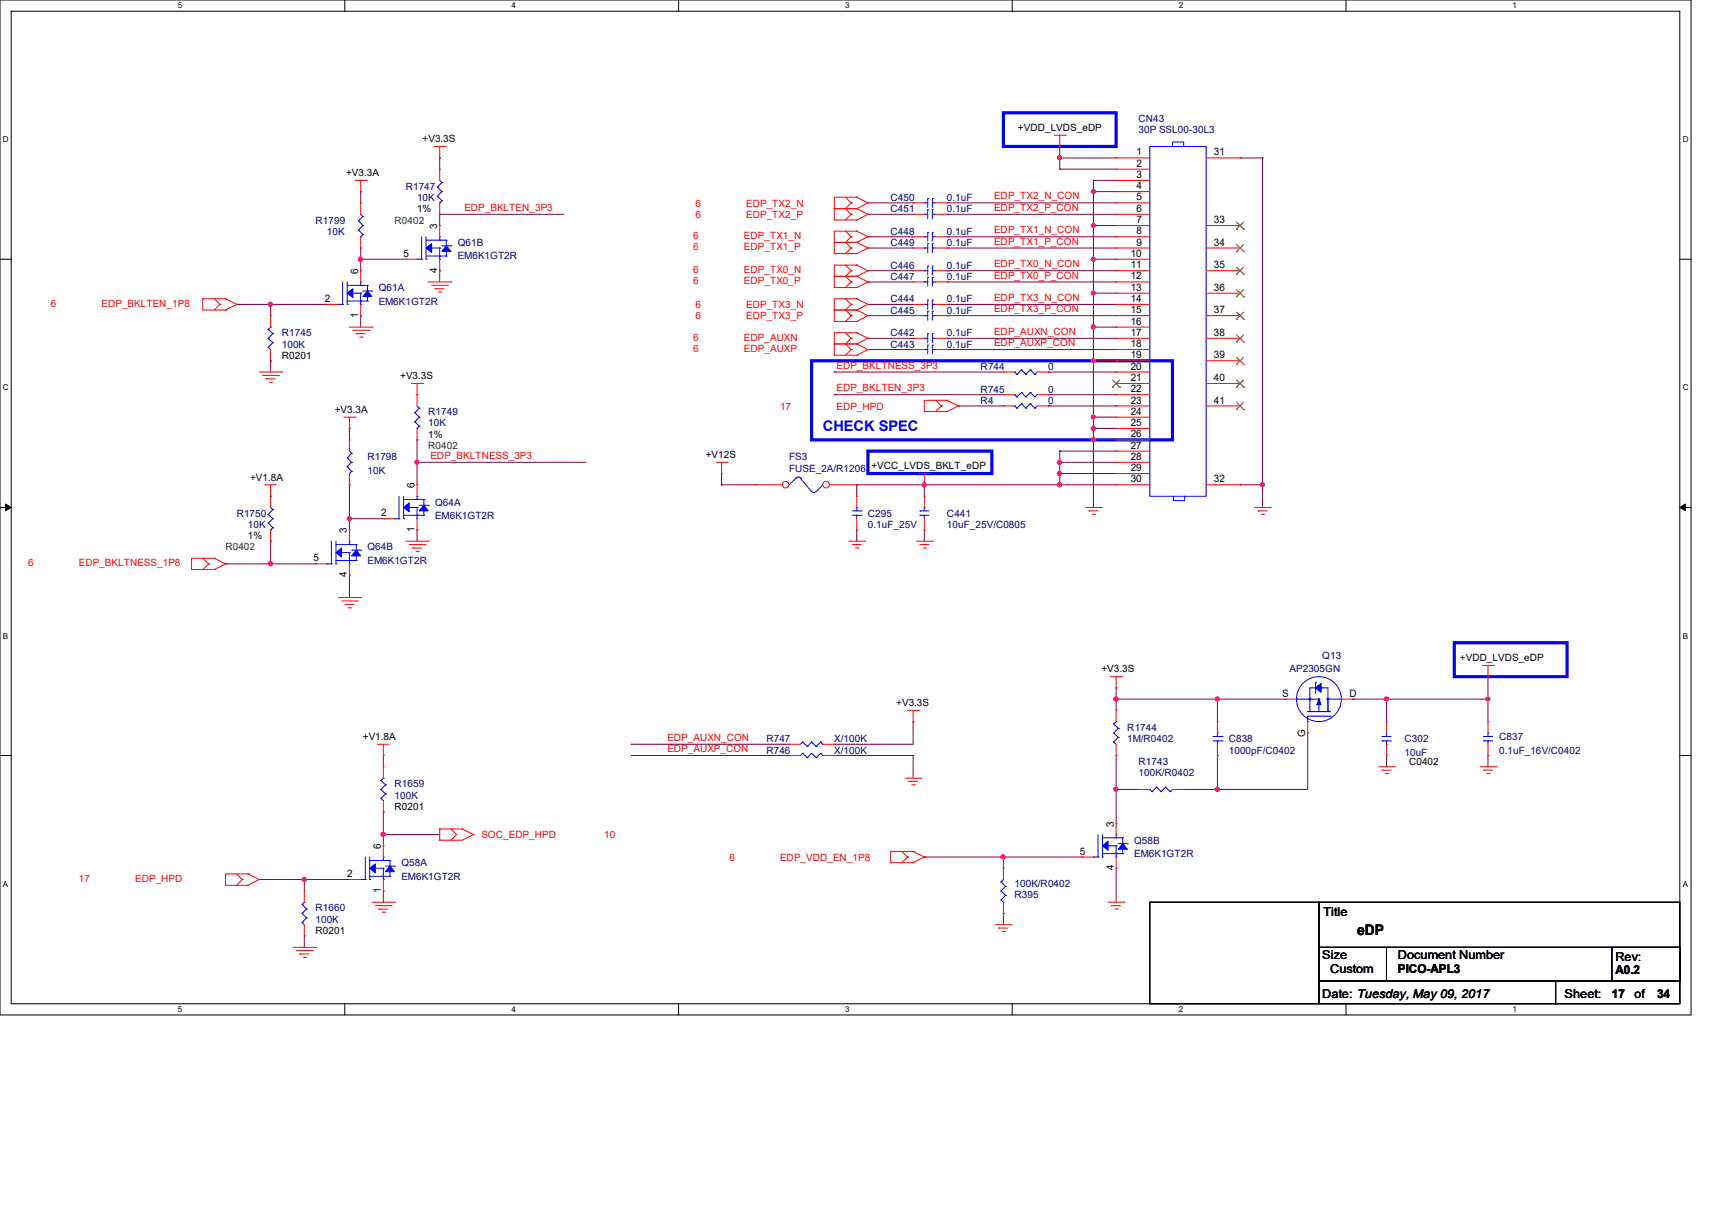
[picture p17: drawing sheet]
<svg xmlns="http://www.w3.org/2000/svg" width="297mm" height="210mm" viewBox="0 0 297 210" stroke-linecap="round" stroke-linejoin="round" font-family="sans-serif">
<defs><g id="words">
<text font-size="2.5" fill="#00f" x="142.7" y="74.7">CHECK SPEC</text>
<text font-size="2.5" x="235.5" y="162.1">eDP</text>
<g font-size="2.1">
<text x="229.6" y="158.8">Title</text>
<text x="229.4" y="166.2">Size</text>
<text x="242.5" y="166.2">Document Number</text>
<text x="280.2" y="166.6">Rev:</text>
<text x="229.4" y="173.1">Date: Tuesday, May 09, 2017</text>
<text x="230.8" y="168.8">Custom</text>
<text x="242.5" y="168.8">PICO-APL3</text>
<text x="271.4" y="173.1">Sheet:</text>
<text x="279.6" y="173.1">17</text>
<text x="280.2" y="169">A0.2</text>
<text x="283.6" y="173.1">of</text>
<text x="287.5" y="173.1">34</text>
</g>
<g font-size="1.8">
<text x="197.1" y="27">1</text>
<text x="197.1" y="28.9">2</text>
<text x="210.6" y="27">31</text>
<text x="197.1" y="30.9">3</text>
<text x="197.1" y="32.8">4</text>
<text x="197.1" y="34.8">5</text>
<text x="75.9" y="39.7" transform="rotate(-90 75.9 39.7)">3</text>
<text x="197.1" y="36.7">6</text>
<text x="197.1" y="38.7">7</text>
<text x="197.1" y="40.6">8</text>
<text x="210.6" y="38.7">33</text>
<text x="62.1" y="47.5" transform="rotate(-90 62.1 47.5)">6</text>
<text x="70" y="44.5">5</text>
<text x="75.9" y="47.3" transform="rotate(-90 75.9 47.3)">4</text>
<text x="196.2" y="44.5">10</text>
<text x="196.2" y="46.5">11</text>
<text x="197.1" y="42.6">9</text>
<text x="210.6" y="42.6">34</text>
<text x="210.6" y="46.5">35</text>
<text x="56.3" y="52.4">2</text>
<text x="196.2" y="48.5">12</text>
<text x="196.2" y="50.4">13</text>
<text x="196.2" y="52.4">14</text>
<text x="210.6" y="50.4">36</text>
<text x="62.1" y="55.1" transform="rotate(-90 62.1 55.1)">1</text>
<text x="196.2" y="54.3">15</text>
<text x="196.2" y="56.3">16</text>
<text x="196.2" y="58.3">17</text>
<text x="210.6" y="54.3">37</text>
<text x="210.6" y="58.3">38</text>
<text x="196.2" y="60.2">18</text>
<text x="196.2" y="62.1">19</text>
<text x="196.2" y="64.1">20</text>
<text x="210.6" y="62.1">39</text>
<text x="196.2" y="66.1">21</text>
<text x="196.2" y="68">22</text>
<text x="196.2" y="70">23</text>
<text x="196.2" y="71.9">24</text>
<text x="210.6" y="66.1">40</text>
<text x="210.6" y="70">41</text>
<text x="196.2" y="73.9">25</text>
<text x="196.2" y="75.9">26</text>
<text x="196.2" y="77.8">27</text>
<text x="196.2" y="79.8">28</text>
<text x="196.2" y="81.7">29</text>
<text x="196.2" y="83.7">30</text>
<text x="210.6" y="83.7">32</text>
<text x="66.1" y="89.5">2</text>
<text x="71.9" y="84.7" transform="rotate(-90 71.9 84.7)">6</text>
<text x="60.2" y="92.5" transform="rotate(-90 60.2 92.5)">3</text>
<text x="71.9" y="92.3" transform="rotate(-90 71.9 92.3)">1</text>
<text x="54.4" y="97.4">5</text>
<text x="60.2" y="100.1" transform="rotate(-90 60.2 100.1)">4</text>
<text x="222.4" y="120.8">S</text>
<text x="234.1" y="120.8">D</text>
<text x="226.4" y="127.9" transform="rotate(-90 226.4 127.9)">G</text>
<text x="193.2" y="143.4" transform="rotate(-90 193.2 143.4)">3</text>
<text x="66.1" y="147.3" transform="rotate(-90 66.1 147.3)">6</text>
<text x="187.4" y="148.2">5</text>
<text x="60.2" y="152.1">2</text>
<text x="66.1" y="154.9" transform="rotate(-90 66.1 154.9)">1</text>
<text x="193.2" y="151" transform="rotate(-90 193.2 151)">4</text>
</g>
<g font-size="1.7">
<text x="176.6" y="22.7">+VDD_LVDS_eDP</text>
<text x="73.3" y="24.7">+V3.3S</text>
<text x="60" y="30.6">+V3.3A</text>
<text x="72.3" y="36.8">1%</text>
<text x="48.9" y="62.2">R0201</text>
<text x="69.4" y="65.7">+V3.3S</text>
<text x="58.1" y="71.6">+V3.3A</text>
<text x="74.3" y="75.9">1%</text>
<text x="43.4" y="83.4">+V1.8A</text>
<text x="122.4" y="79.5">+V12S</text>
<text x="151.2" y="81.4">+VCC_LVDS_BKLT_eDP</text>
<text x="43" y="93.5">1%</text>
<text x="191.1" y="116.6">+V3.3S</text>
<text x="253.3" y="114.6">+VDD_LVDS_eDP</text>
<text x="155.5" y="122.5">+V3.3S</text>
<text x="62.9" y="128.4">+V1.8A</text>
<text x="244.5" y="132.6">C0402</text>
<text x="68.5" y="140.5">R0201</text>
<text x="54.7" y="162">R0201</text>
</g>
<g font-size="1.7" fill="#000080">
<text x="197.5" y="21.2">CN43</text>
<text x="197.5" y="23.1">30P SSL00-30L3</text>
<text x="70.4" y="32.9">R1747</text>
<text x="72.3" y="34.8">10K</text>
<text x="154.5" y="34.8">C450</text>
<text x="164.3" y="34.8">0.1uF</text>
<text x="54.7" y="38.8">R1799</text>
<text x="56.7" y="40.7">10K</text>
<text x="154.5" y="40.7">C448</text>
<text x="154.5" y="36.8">C451</text>
<text x="164.3" y="40.7">0.1uF</text>
<text x="164.3" y="36.8">0.1uF</text>
<text x="79.4" y="42.7">Q61B</text>
<text x="79.4" y="45">EM6K1GT2R</text>
<text x="154.5" y="46.6">C446</text>
<text x="154.5" y="42.7">C449</text>
<text x="164.3" y="46.6">0.1uF</text>
<text x="164.3" y="42.7">0.1uF</text>
<text x="65.7" y="50.5">Q61A</text>
<text x="65.7" y="52.8">EM6K1GT2R</text>
<text x="154.5" y="48.6">C447</text>
<text x="154.5" y="52.4">C444</text>
<text x="164.3" y="48.6">0.1uF</text>
<text x="164.3" y="52.4">0.1uF</text>
<text x="48.9" y="58.3">R1745</text>
<text x="154.5" y="54.4">C445</text>
<text x="154.5" y="58.3">C442</text>
<text x="164.3" y="54.4">0.1uF</text>
<text x="164.3" y="58.3">0.1uF</text>
<text x="48.9" y="60.3">100K</text>
<text x="154.5" y="60.3">C443</text>
<text x="164.3" y="60.3">0.1uF</text>
<text x="170.1" y="64.2">R744</text>
<text x="181.9" y="64.2">0</text>
<text x="170.1" y="68.1">R745</text>
<text x="170.1" y="70.1">R4</text>
<text x="181.9" y="68.1">0</text>
<text x="181.9" y="70.1">0</text>
<text x="74.3" y="72">R1749</text>
<text x="74.3" y="74">10K</text>
<text x="63.8" y="79.8">R1798</text>
<text x="63.8" y="82.2">10K</text>
<text x="136.9" y="79.8">FS3</text>
<text x="136.9" y="81.8">FUSE_2A/R1206</text>
<text x="41.1" y="89.6">R1750</text>
<text x="75.5" y="87.7">Q64A</text>
<text x="75.5" y="90">EM6K1GT2R</text>
<text x="150.6" y="89.6">C295</text>
<text x="164.3" y="89.6">C441</text>
<text x="43" y="91.6">10K</text>
<text x="63.8" y="95.5">Q64B</text>
<text x="150.6" y="91.6">0.1uF_25V</text>
<text x="164.3" y="91.6">10uF_25V/C0805</text>
<text x="63.8" y="97.8">EM6K1GT2R</text>
<text x="223.7" y="116.6">AP2305GN</text>
<text x="229.4" y="114.3">Q13</text>
<text x="133" y="130.7">R746</text>
<text x="133" y="128.7">R747</text>
<text x="144.7" y="130.7">X/100K</text>
<text x="144.7" y="128.7">X/100K</text>
<text x="195.6" y="126.8">R1744</text>
<text x="195.6" y="128.7">1M/R0402</text>
<text x="213.2" y="128.7">C838</text>
<text x="213.2" y="130.7">1000pF/C0402</text>
<text x="243.7" y="128.7">C302</text>
<text x="243.7" y="131.1">10uF</text>
<text x="260.1" y="128.4">C837</text>
<text x="260.1" y="130.7">0.1uF_16V/C0402</text>
<text x="68.5" y="136.6">R1659</text>
<text x="197.5" y="132.6">R1743</text>
<text x="197.5" y="134.6">100K/R0402</text>
<text x="68.5" y="138.5">100K</text>
<text x="196.8" y="146.3">Q58B</text>
<text x="196.8" y="148.7">EM6K1GT2R</text>
<text x="69.6" y="150.2">Q58A</text>
<text x="69.6" y="152.6">EM6K1GT2R</text>
<text x="176" y="155.7">R395</text>
<text x="176" y="153.8">100K/R0402</text>
<text x="54.7" y="158.1">R1660</text>
<text x="54.7" y="160">100K</text>
</g>
<g font-size="1.7" fill="#f00">
<text x="120.6" y="35.8">6</text>
<text x="129.5" y="35.8">EDP_TX2_N</text>
<text x="172.5" y="34.6">EDP_TX2_N_CON</text>
<text x="80.6" y="36.6">EDP_BKLTEN_3P3</text>
<text x="120.3" y="41.5">6</text>
<text x="120.6" y="37.8">6</text>
<text x="129.1" y="41.5">EDP_TX1_N</text>
<text x="129.5" y="37.8">EDP_TX2_P</text>
<text x="172.5" y="40.5">EDP_TX1_N_CON</text>
<text x="172.5" y="36.6">EDP_TX2_P_CON</text>
<text x="120.3" y="47.4">6</text>
<text x="120.3" y="43.4">6</text>
<text x="129.1" y="47.4">EDP_TX0_N</text>
<text x="129.1" y="43.4">EDP_TX1_P</text>
<text x="172.5" y="46.4">EDP_TX0_N_CON</text>
<text x="172.5" y="42.4">EDP_TX1_P_CON</text>
<text x="8.8" y="53.2">6</text>
<text x="17.6" y="53.2">EDP_BKLTEN_1P8</text>
<text x="120.3" y="49.3">6</text>
<text x="120.6" y="53.4">6</text>
<text x="129.1" y="49.3">EDP_TX0_P</text>
<text x="129.5" y="53.4">EDP_TX3_N</text>
<text x="172.5" y="52.2">EDP_TX3_N_CON</text>
<text x="172.5" y="48.3">EDP_TX0_P_CON</text>
<text x="120.3" y="59.1">6</text>
<text x="120.6" y="55.4">6</text>
<text x="129.1" y="59.1">EDP_AUXN</text>
<text x="129.5" y="55.4">EDP_TX3_P</text>
<text x="172.5" y="58.1">EDP_AUXN_CON</text>
<text x="172.5" y="54.1">EDP_TX3_P_CON</text>
<text x="120.3" y="61">6</text>
<text x="129.1" y="61">EDP_AUXP</text>
<text x="145.1" y="63.9">EDP_BKLTNESS_3P3</text>
<text x="172.5" y="60">EDP_AUXP_CON</text>
<text x="135.3" y="71">17</text>
<text x="145.1" y="67.9">EDP_BKLTEN_3P3</text>
<text x="145.1" y="71">EDP_HPD</text>
<text x="74.7" y="79.6">EDP_BKLTNESS_3P3</text>
<text x="4.9" y="98.2">6</text>
<text x="13.7" y="98.2">EDP_BKLTNESS_1P8</text>
<text x="115.8" y="128.5">EDP_AUXN_CON</text>
<text x="115.8" y="130.4">EDP_AUXP_CON</text>
<text x="83.5" y="145.4">SOC_EDP_HPD</text>
<text x="104.8" y="145.4">10</text>
<text x="126.5" y="149.3">6</text>
<text x="135.3" y="149.3">EDP_VDD_EN_1P8</text>
<text x="13.7" y="153">17</text>
<text x="23.5" y="153">EDP_HPD</text>
</g>
<g font-size="1.7" fill="#008000">
<text x="68.5" y="38.8">R0402</text>
<text x="74.3" y="77.9">R0402</text>
<text x="39.1" y="95.5">R0402</text>
</g>
<g font-size="1.4">
<text x="30.9" y="1.4">5</text>
<text x="88.7" y="1.4">4</text>
<text x="146.6" y="1.4">3</text>
<text x="204.5" y="1.4">2</text>
<text x="262.4" y="1.4">1</text>
<text x=".5" y="24.7">D</text>
<text x="291.9" y="24.7">D</text>
<text x=".5" y="67.7">C</text>
<text x="291.9" y="67.7">C</text>
<text x=".5" y="110.7">B</text>
<text x="291.9" y="110.7">B</text>
<text x=".5" y="153.8">A</text>
<text x="291.9" y="153.8">A</text>
<text x="30.9" y="175.5">5</text>
<text x="88.7" y="175.5">4</text>
<text x="146.6" y="175.5">3</text>
<text x="204.5" y="175.5">2</text>
<text x="262.4" y="175.5">1</text>
</g>
</g></defs>
<path d="M0 0h293.4v176h-293.4zM1.9 1.9h289.5v172.2h-289.5z" fill="none" stroke="#000" stroke-width=".17"/>
<g fill="#fff">
<path d="M30.9 .2h.7v1.5h-.7z"/>
<path d="M30.9 174.3h.7v1.5h-.7z"/>
</g>
<path d="M59.8 0v1.9M59.8 174.1v1.9" fill="none" stroke="#000" stroke-width=".17"/>
<g fill="#fff">
<path d="M88.7 .2h.8v1.5h-.8z"/>
<path d="M88.7 174.3h.8v1.5h-.8z"/>
</g>
<path d="M117.7 0v1.9M117.7 174.1v1.9" fill="none" stroke="#000" stroke-width=".17"/>
<g fill="#fff">
<path d="M146.6 .2h.8v1.5h-.8z"/>
<path d="M146.6 174.3h.8v1.5h-.8z"/>
</g>
<path d="M175.6 0v1.9M175.6 174.1v1.9" fill="none" stroke="#000" stroke-width=".17"/>
<g fill="#fff">
<path d="M204.5 .2h.8v1.5h-.8z"/>
<path d="M204.5 174.3h.8v1.5h-.8z"/>
</g>
<path d="M233.5 0v1.9M233.5 174.1v1.9" fill="none" stroke="#000" stroke-width=".17"/>
<g fill="#fff">
<path d="M262.4 .2h.8v1.5h-.8z"/>
<path d="M262.4 174.3h.8v1.5h-.8z"/>
<path d="M.5 23.5h1v1.5h-1z"/>
<path d="M291.9 23.5h1v1.5h-1z"/>
<path d="M.5 66.5h1v1.5h-1z"/>
<path d="M291.9 66.5h1v1.5h-1z"/>
</g>
<path d="M0 45h1.9M291.4 45h2" fill="none" stroke="#000" stroke-width=".17"/>
<g fill="#fff">
<path d="M.5 109.5h.9v1.5h-.9z"/>
<path d="M291.9 109.5h.9v1.5h-.9z"/>
</g>
<path d="M0 88h1.9M291.4 88h2" fill="none" stroke="#000" stroke-width=".17"/>
<path d="M1 87.4l.9 .6-.9 .6zM291.4 88l1-.6v1.2z" fill="#000" stroke="#000" stroke-width=".17"/>
<g fill="#fff">
<path d="M.5 152.5h.9v1.6h-.9z"/>
<path d="M291.9 152.5h.9v1.6h-.9z"/>
</g>
<path d="M0 131h1.9M291.4 131h2M199.5 156.5h29.3v17.6h-29.3zM228.8 156.5h62.6v7.8h-62.6zM228.8 164.3h11.7v5.8h-11.7zM228.8 170.1h41.1v4h-41.1zM240.5 164.3h50.9v5.8h-50.9zM269.9 170.1h21.5v4h-21.5zM279.7 164.3h11.7v5.8h-11.7z" fill="none" stroke="#000" stroke-width=".17"/>
<path d="M174.1 19.6h19.5v5.8h-19.5zM140.8 62.6h62.6v13.7h-62.6zM150.6 78.2h21.5v3.9h-21.5zM252.3 111.5h19.6v5.8h-19.6z" fill="none" stroke="#00f" stroke-width=".55"/>
<g fill="none" stroke="#800040" stroke-width=".17">
<path d="M62.6 33.2h.1M62.6 33.2v2M76.3 27.4h.1M76.3 37.2h.1M76.3 37.2h21.5M76.3 27.4v1.9M76.3 37.2v1.9M150.6 35.2h.1M150.6 37.2h.1M150.6 35.2h7.8M150.6 37.2h7.8M164.3 37.2h.1"/>
<path d="M164.3 35.2h.1M164.3 35.2h29.3M164.3 37.2h29.3M183.9 25.4h.1M183.9 27.4h.1M183.9 29.3h.1M183.9 25.4v3.9M183.9 27.4h9.7M183.9 29.3h9.7M189.7 31.3h.1M189.7 33.2h.1M189.7 39.1h.1"/>
<path d="M189.7 31.3h3.9M189.7 31.3v56.7M189.7 33.2h3.9M189.7 39.1h3.9M215.1 27.4h.1M215.1 27.4h3.9M219 27.4h.1M219 27.4v60.6M41.1 52.8h.1M41.1 52.8h15.6M46.9 52.8h.1M46.9 52.8v1.9"/>
<path d="M62.6 43h.1M62.6 45h.1M62.6 54.7h.1M62.6 45h7.8M62.6 43v3.9M62.6 54.7v2M76.3 46.9h.1M76.3 46.9v2M150.6 41.1h.1M150.6 43h.1M150.6 48.9h.1M150.6 46.9h.1"/>
<path d="M150.6 54.7h.1M150.6 52.8h.1M150.6 58.7h.1M150.6 41.1h7.8M150.6 43h7.8M150.6 48.9h7.8M150.6 46.9h7.8M150.6 54.7h7.8M150.6 52.8h7.8M150.6 58.7h7.8M164.3 58.7h.1M164.3 52.8h.1"/>
<path d="M164.3 54.7h.1M164.3 48.9h.1M164.3 46.9h.1M164.3 43h.1M164.3 41.1h.1M164.3 41.1h29.3M164.3 43h29.3M164.3 48.9h29.3M164.3 46.9h29.3M164.3 54.7h29.3M164.3 52.8h29.3M164.3 58.7h29.3"/>
<path d="M189.7 45h.1M189.7 50.8h.1M189.7 56.7h.1M189.7 45h3.9M189.7 50.8h3.9M189.7 56.7h3.9M46.9 62.6h.1M46.9 62.6v1.9M60.6 74.3h.1M60.6 74.3v2M72.3 76.3h.1M72.3 76.3v7.8"/>
<path d="M144.7 64.5h.1M144.7 68.5h.1M144.7 64.5h29.4M144.7 68.5h29.4M150.6 60.6h.1M150.6 60.6h7.8M164.3 60.6h.1M164.3 60.6h29.3M166.2 70.4h.1M166.2 70.4h7.9M181.9 64.5h.1M181.9 68.5h.1"/>
<path d="M181.9 70.4h.1M181.9 70.4h11.7M181.9 64.5h11.7M181.9 68.5h11.7M183.9 78.2h.1M183.9 78.2v5.9M183.9 78.2h9.7M189.7 62.6h.1M189.7 72.3h.1M189.7 74.3h.1M189.7 76.3h.1M189.7 62.6h3.9"/>
<path d="M189.7 72.3h3.9M189.7 74.3h3.9M189.7 76.3h3.9M39.1 97.8h.1M39.1 97.8h15.6M46.9 93.9h.1M46.9 97.8h.1M46.9 93.9v3.9M60.6 84.1h.1M60.6 99.7h.1M60.6 90h.1M60.6 84.1v7.8"/>
<path d="M60.6 99.7v3.9M60.6 90h5.9M72.3 91.9h.1M72.3 80.2h.1M72.3 80.2h29.4M72.3 91.9v2M125.2 84.1h.1M125.2 84.1h5.8M125.2 82.1v2M131 84.1h.1M148.6 84.1h.1M148.6 91.9h.1"/>
<path d="M148.6 84.1v2M148.6 91.9v2M148.6 84.1h45M160.4 84.1h.1M160.4 91.9h.1M160.4 84.1v2M160.4 91.9v2M183.9 80.2h.1M183.9 82.1h.1M183.9 84.1h.1M183.9 80.2h9.7M183.9 82.1h9.7"/>
<path d="M215.1 84.1h.1M215.1 84.1h3.9M219 84.1h.1M193.6 119.3h.1M193.6 119.3v3.9M258.1 117.3h.1M258.1 117.3v7.9M66.5 131h.1M66.5 131v2M109.5 129.1h.1M109.5 131h.1M109.5 129.1h27.4"/>
<path d="M109.5 131h27.4M144.7 129.1h.1M144.7 131h.1M144.7 131h13.7M158.4 125.2h.1M158.4 131h.1M158.4 125.2v3.9h-13.7M158.4 131v4M193.6 136.9h.1M193.6 121.2h.1M193.6 131h.1M193.6 131v11.7"/>
<path d="M193.6 136.9h3.9M193.6 121.2h29.4M205.4 136.9h.1M211.2 136.9h.1M211.2 121.2h.1M211.2 131h.1M211.2 121.2v4M211.2 131v5.9M226.9 127.1h.1M226.9 127.1v9.8h-21.5M234.7 121.2h.1M234.7 121.2h23.4"/>
<path d="M240.5 131h.1M240.5 121.2h.1M240.5 121.2v4M240.5 131v2M258.1 121.2h.1M258.1 131h.1M258.1 131v2M45 152.5h.1M45 152.5h15.6M52.8 152.5h.1M52.8 152.5v2M66.5 154.5h.1"/>
<path d="M66.5 140.8h.1M66.5 144.7h.1M66.5 140.8v5.9M66.5 154.5v2M66.5 144.7h9.8M160.4 148.6h.1M160.4 148.6h27.3M174.1 148.6h.1M174.1 158.4h.1M174.1 148.6v2M174.1 158.4v2M193.6 150.6h.1"/>
<path d="M193.6 150.6v5.9M52.8 162.3h.1M52.8 162.3v2"/>
</g>
<g fill="#f0f" stroke="#f0f" stroke-width=".17">
<circle cx="160.3" cy="84.1" r=".37"/>
<circle cx="189.7" cy="33.2" r=".35"/>
<circle cx="189.7" cy="39.1" r=".35"/>
<circle cx="189.7" cy="50.8" r=".35"/>
<circle cx="189.7" cy="45" r=".37"/>
<circle cx="189.7" cy="56.7" r=".37"/>
<circle cx="189.7" cy="72.3" r=".35"/>
<circle cx="189.7" cy="62.5" r=".35"/>
<circle cx="189.7" cy="74.3" r=".37"/>
<circle cx="189.7" cy="76.2" r=".37"/>
<circle cx="183.8" cy="80.2" r=".37"/>
<circle cx="183.8" cy="82.1" r=".37"/>
<circle cx="183.8" cy="84.1" r=".37"/>
<circle cx="183.8" cy="27.3" r=".37"/>
<circle cx="219" cy="84.1" r=".37"/>
<circle cx="193.6" cy="121.2" r=".37"/>
<circle cx="211.2" cy="136.9" r=".37"/>
<circle cx="193.6" cy="136.9" r=".37"/>
<circle cx="174" cy="148.6" r=".37"/>
<circle cx="258.1" cy="121.2" r=".35"/>
<circle cx="211.2" cy="121.2" r=".37"/>
<circle cx="240.5" cy="121.2" r=".37"/>
<circle cx="46.9" cy="52.8" r=".37"/>
<circle cx="62.5" cy="45" r=".37"/>
<circle cx="60.6" cy="89.9" r=".35"/>
<circle cx="46.9" cy="97.8" r=".37"/>
<circle cx="72.3" cy="80.2" r=".35"/>
<circle cx="66.5" cy="144.7" r=".37"/>
<circle cx="52.8" cy="152.5" r=".37"/>
</g>
<g fill="none" stroke="#f00" stroke-width=".17">
<path d="M61.6 31.3h1.9M62.6 33.2h.1M62.6 35.2h.1M62.6 31.3v1.9M62.6 35.2v2M63.5 31.3h.1M75.3 25.4h2M76.3 27.4h.1M76.3 39.1h.1M76.3 25.4v2M76.3 39.1v2M77.3 25.4h.1"/>
<path d="M144.7 36.2h.1M144.7 38.1h.1M144.7 36.2h3.9M144.7 38.1h3.9M146.7 34.2l1 1M147.7 35.2h.1M147.7 37.2h.1M147.7 35.2l-1 1 1 1M147.7 37.2l-1 .9M148.6 34.2h.1M148.6 36.2h.1M148.6 38.1h.1"/>
<path d="M148.6 34.2h-3.9v3.9M148.6 34.2l2 1M148.6 36.2l2 1M150.6 35.2h.1M150.6 37.2h.1M150.6 35.2l-2 1M150.6 37.2l-2 .9M158.4 35.2h.1M158.4 35.2h2M162.3 35.2h2M164.3 35.2h.1M182.9 23.5h1.9"/>
<path d="M183.9 25.4h.1M183.9 23.5v1.9M184.8 23.5h.1M193.6 27.4h.1M193.6 29.3h.1M193.6 31.3h.1M193.6 33.2h.1M193.6 35.2h.1M193.6 37.2h.1M193.6 39.1h.1M193.6 31.3h5.9M193.6 27.4h5.9"/>
<path d="M193.6 29.3h5.9M193.6 33.2h5.9M193.6 35.2h5.9M193.6 37.2h5.9M193.6 39.1h5.9M209.3 27.4h5.8M209.3 39.1h5.8M215.1 27.4h.1M215.1 39.1h.1M35.2 51.8h.1M35.2 51.8h3.9M35.2 51.8v2h3.9"/>
<path d="M37.2 51.8l.9 1M38.1 52.8h.1M38.1 52.8l-.9 1M39.1 53.8h.1M39.1 51.8h.1M39.1 51.8l2 1M41.1 52.8h.1M41.1 52.8l-2 1M46.9 54.7h.1M46.9 54.7v2M56.7 52.8h.1M56.7 52.8h2"/>
<path d="M60.6 56.7h3.9M61.2 57.3h2.8M61.8 57.9h.1M61.8 57.9h1.6M62.4 58.5h.4M62.6 43h.1M62.6 46.9h.1M62.6 54.7h.1M62.6 41.1v1.9M62.6 46.9v2M62.6 52.8v1.9M62.8 58.5h.1"/>
<path d="M64 57.3h.1M64.5 56.7h.1M70.4 45h.1M70.4 45h1.9M74.3 48.9h3.9M74.9 49.5h2.7M75.5 50.1h.1M75.5 50.1h1.5M76.1 50.6h.4M76.3 46.9h.1M76.3 45v1.9M76.5 50.6h.1"/>
<path d="M77.6 49.5h.1M78.2 48.9h.1M144.7 53.8h.1M144.7 55.8h.1M144.7 59.6h.1M144.7 47.9h.1M144.7 49.9h.1M144.7 44h.1M144.7 42h.1M144.7 53.8h3.9M144.7 55.8h3.9M144.7 59.6h3.9"/>
<path d="M144.7 47.9h3.9M144.7 49.9h3.9M144.7 42h3.9M144.7 44h3.9M146.7 51.8l1 1M146.7 57.7l1 1M146.7 46l1 .9M146.7 40.1l1 1M147.7 52.8h.1M147.7 54.7h.1M147.7 58.7h.1M147.7 46.9h.1"/>
<path d="M147.7 48.9h.1M147.7 43h.1M147.7 41.1h.1M147.7 52.8l-1 1 1 .9M147.7 54.7l-1 1.1M147.7 58.7l-1 .9 1 1M147.7 46.9l-1 1 1 1M147.7 48.9l-1 1M147.7 43l-1 1M147.7 41.1l-1 .9 1 1M148.6 51.8h.1M148.6 53.8h.1"/>
<path d="M148.6 55.8h.1M148.6 57.7h.1M148.6 59.6h.1M148.6 46h.1M148.6 47.9h.1M148.6 49.9h.1M148.6 42h.1M148.6 44h.1M148.6 40.1h.1M148.6 40.1h-3.9v3.9M148.6 46h-3.9v3.9M148.6 51.8h-3.9v4"/>
<path d="M148.6 57.7h-3.9v3.9M148.6 51.8l2 1M148.6 53.8l2 .9M148.6 57.7l2 1M148.6 59.6l2 1M148.6 46l2 .9M148.6 47.9l2 1M148.6 42l2 1M148.6 40.1l2 1M150.6 52.8h.1M150.6 54.7h.1M150.6 58.7h.1"/>
<path d="M150.6 46.9h.1M150.6 48.9h.1M150.6 43h.1M150.6 41.1h.1M150.6 52.8l-2 1M150.6 54.7l-2 1.1M150.6 58.7l-2 .9M150.6 46.9l-2 1M150.6 48.9l-2 1M150.6 43l-2 1M150.6 41.1l-2 .9M158.4 54.7h.1"/>
<path d="M158.4 46.9h.1M158.4 48.9h.1M158.4 41.1h.1M158.4 43h.1M158.4 48.9h2M158.4 54.7h2M158.4 46.9h2M158.4 41.1h2M158.4 43h2M162.3 48.9h2M162.3 54.7h2M162.3 46.9h2"/>
<path d="M162.3 41.1h2M162.3 43h2M164.3 54.7h.1M164.3 46.9h.1M164.3 48.9h.1M164.3 41.1h.1M164.3 43h.1M193.6 41.1h.1M193.6 43h.1M193.6 45h.1M193.6 46.9h.1M193.6 48.9h.1"/>
<path d="M193.6 50.8h.1M193.6 52.8h.1M193.6 54.7h.1M193.6 56.7h.1M193.6 58.7h.1M193.6 56.7h5.9M193.6 48.9h5.9M193.6 54.7h5.9M193.6 46.9h5.9M193.6 45h5.9M193.6 41.1h5.9M193.6 43h5.9"/>
<path d="M193.6 50.8h5.9M193.6 52.8h5.9M193.6 58.7h5.9M209.3 54.7h5.8M209.3 46.9h5.8M209.3 43h5.8M209.3 50.8h5.8M209.3 58.7h5.8M215.1 43h.1M215.1 46.9h.1M215.1 50.8h.1M215.1 54.7h.1"/>
<path d="M215.1 58.7h.1M45 64.5h3.9M45.6 65.1h2.7M46.1 65.7h.1M46.1 65.7h1.6M46.7 66.3h.4M46.9 62.6h.1M46.9 60.6v2M47.1 66.3h.1M48.3 65.1h.1M48.9 64.5h.1M59.6 72.3h2"/>
<path d="M60.6 74.3h.1M60.6 72.3v2M61.6 72.3h.1M71.4 66.5h1.9M72.3 68.5h.1M72.3 76.3h.1M72.3 66.5v3.9M72.3 74.3v2M73.3 66.5h.1M144.7 61.6h.1M144.7 61.6h3.9M147.7 60.6h.1"/>
<path d="M147.7 60.6l-1 1M148.6 61.6h.1M150.6 60.6h.1M150.6 60.6l-2 1M160.4 71.4h.1M160.4 71.4h3.9M162.3 69.4l1 1M163.3 70.4h.1M163.3 70.4l-1 1M164.3 69.4h.1M164.3 71.4h.1M164.3 69.4h-3.9v2"/>
<path d="M164.3 69.4l1.9 1M166.2 70.4h.1M166.2 70.4l-1.9 1M174.1 64.5h.1M174.1 68.5h.1M174.1 70.4h.1M174.1 64.5h1.9M174.1 68.5h1.9M174.1 70.4h1.9M179.9 64.5h2M179.9 68.5h2M179.9 70.4h2"/>
<path d="M181.9 64.5h.1M181.9 68.5h.1M181.9 70.4h.1M193.6 60.6h.1M193.6 62.6h.1M193.6 64.5h.1M193.6 66.5h.1M193.6 68.5h.1M193.6 70.4h.1M193.6 72.3h.1M193.6 74.3h.1M193.6 76.3h.1"/>
<path d="M193.6 78.2h.1M193.6 64.5h5.9M193.6 72.3h5.9M193.6 66.5h5.9M193.6 60.6h5.9M193.6 62.6h5.9M193.6 68.5h5.9M193.6 70.4h5.9M193.6 74.3h5.9M193.6 76.3h5.9M193.6 78.2h5.9M209.3 66.5h5.8"/>
<path d="M209.3 62.6h5.8M209.3 70.4h5.8M215.1 62.6h.1M215.1 66.5h.1M215.1 70.4h.1M33.2 98.8h.1M33.2 98.8h4M35.2 96.8l1 1M36.2 97.8h.1M36.2 97.8l-1 1M37.2 96.8h.1M37.2 98.8h.1"/>
<path d="M37.2 96.8h-4v2M37.2 96.8l1.9 1M39.1 97.8h.1M39.1 97.8l-1.9 1M46 84.1h.1M46 84.1h1.9M46.9 86.1h.1M46.9 93.9h.1M46.9 84.1v3.9M46.9 91.9v2M54.7 97.8h.1M54.7 97.8h2"/>
<path d="M60.6 91.9h.1M60.6 99.7h.1M60.6 91.9v2M60.6 97.8v1.9M66.5 90h.1M66.5 90h2M70.4 93.9h3.9M71 94.4h2.7M71.6 95h.1M71.6 95h1.6M72.2 95.6h.4M72.3 84.1h.1"/>
<path d="M72.3 91.9h.1M72.3 84.1v2M72.3 90v1.9M72.6 95.6h.1M73.7 94.4h.1M74.3 93.9h.1M124.2 80.2h2M125.2 82.1h.1M125.2 80.2v1.9M126.2 80.2h.1M147.3 93.9h2.7M147.9 94.4h.1"/>
<path d="M147.9 94.4h1.5M148.4 95h.4M148.8 95h.1M150 93.9h.1M159 93.9h2.8M159.4 82.1h1.9M159.6 94.4h.1M159.6 94.4h1.6M160.2 95h.4M160.4 84.1h.1M160.4 82.1v2M160.6 95h.1"/>
<path d="M161.3 82.1h.1M161.8 93.9h.1M188.3 88h2.8M188.9 88.6h.1M188.9 88.6h1.6M189.5 89.2h.4M189.9 89.2h.1M191.1 88h.1M193.6 80.2h.1M193.6 82.1h.1M193.6 84.1h.1M193.6 82.1h5.9"/>
<path d="M193.6 84.1h5.9M193.6 80.2h5.9M209.3 84.1h5.8M215.1 84.1h.1M217.7 88h2.7M218.3 88.6h.1M218.3 88.6h1.5M218.9 89.2h.3M219.2 89.2h.1M220.4 88h.1M58.7 103.6h3.9M59.3 104.2h2.7"/>
<path d="M59.9 104.8h.1M59.9 104.8h1.5M60.4 105.4h.4M60.8 105.4h.1M62 104.2h.1M62.6 103.6h.1M192.7 117.3h1.9M193.6 119.3h.1M193.6 117.3v2M194.6 117.3h.1M257.2 115.4h1.9M258.1 117.3h.1"/>
<path d="M258.1 115.4v1.9M259.1 115.4h.1M65.5 129.1h.1M65.5 129.1h2M66.5 131h.1M66.5 133h.1M66.5 129.1v1.9M66.5 133v2M66.5 138.9v1.9M136.9 131h.1M136.9 129.1h.1M136.9 129.1h2"/>
<path d="M136.9 131h2M142.7 129.1h2M142.7 131h2M144.7 131h.1M144.7 129.1h.1M157.1 135h2.7M157.4 123.2h2M157.6 135.5h.1M157.6 135.5h1.6M158.2 136.1h.4M158.4 125.2h.1M158.4 123.2v2"/>
<path d="M158.6 136.1h.1M159.4 123.2h.1M159.8 135h.1M223 121.2h.1M223 121.2h1.9M226.9 127.1h.1M226.9 125.2v1.9M232.7 121.2h2M234.7 121.2h.1M239.2 133h2.7M239.8 133.6h.1M239.8 133.6h1.5"/>
<path d="M240.4 134.2h.3M240.5 125.2h.1M240.5 131h.1M240.5 125.2v1.9M240.5 129.1v1.9M240.7 134.2h.1M241.9 133h.1M256.8 133h2.7M257.4 133.6h.1M257.4 133.6h1.6M258 134.2h.4M258.4 134.2h.1"/>
<path d="M259.5 133h.1M39.1 153.5h.1M39.1 153.5h3.9M41.1 151.6l.9 .9M42 152.5h.1M42 152.5l-.9 1M43 151.6h.1M43 153.5h.1M43 151.6h-3.9v1.9M43 151.6l2 .9M45 152.5h.1M45 152.5l-2 1"/>
<path d="M52.8 154.5h.1M52.8 154.5v2M64.5 156.5h4M65.1 157.1h2.8M65.7 157.6h.1M65.7 157.6h1.6M66.3 158.2h.4M66.5 140.8h.1M66.7 158.2h.1M67.9 157.1h.1M68.5 156.5h.1M76.3 145.7h.1"/>
<path d="M76.3 143.8h.1M76.3 143.8v1.9M76.3 143.8h3.9M78.2 145.7h.1M78.2 143.8h.1M78.2 143.8l1 .9-1 1M80.2 143.8h.1M80.2 143.8l1.9 .9M82.1 144.7h.1M82.1 144.7l-1.9 1h-3.9M154.5 149.6h.1M154.5 149.6h3.9"/>
<path d="M156.5 147.7l.9 .9M157.4 148.6h.1M157.4 148.6l-.9 1M158.4 147.7h.1M158.4 149.6h.1M158.4 147.7h-3.9v1.9M158.4 147.7l2 .9M160.4 148.6h.1M160.4 148.6l-2 1M192.2 156.5h2.8M192.8 157.1h.1M192.8 157.1h1.6"/>
<path d="M193.4 157.6h.4M193.8 157.6h.1M195 156.5h.1M50.8 164.3h3.9M51.4 164.8h2.8M52 165.4h.1M52 165.4h1.6M52.6 166h.4M52.8 162.3h.1M52.8 160.4v1.9M53 166h.1M54.2 164.8h.1"/>
<path d="M54.7 164.3h.1M172.7 160.4h2.7M173.3 161h.1M173.3 161h1.5M173.9 161.5h.3M174.2 161.5h.1M175.4 160.4h.1"/>
</g>
<g fill="none" stroke="#00f" stroke-width=".17">
<path d="M62.2 38.3h.1M62.2 39.9h.1M62.2 39.9l.7 .8M62.2 38.3l.7 .8M62.6 37.2l.3 .3M62.9 37.5h.1M62.9 39.1h.1M62.9 37.5l-.7 .8M62.9 39.1l-.7 .8M160.4 35.2h.1M160.4 35.2h.6M161 34.4h.1"/>
<path d="M161 34.4v1.6M161.8 34.4h.1M161.8 35.2h.1M161.8 34.4v1.6M161.8 35.2h.5M199.5 25.4h9.8v60.7h-9.8zM203.4 25.4v-.8h2v.8M46.5 57.1h.1M46.5 58.7h.1M46.5 57.1l.8 .8M46.5 58.7l.8 .7M46.9 56.7h.1"/>
<path d="M46.9 56.7l-.4 .4M47.3 59.4h.1M47.3 57.9h.1M47.3 59.4l-.8 .8M47.3 57.9l-.8 .8M58.7 52.8h.1M58.7 52.8h.7M59.4 52.8h.1M59.4 48.9v3.9M60.2 52.8h.1M60.2 48.9v3.9M60.2 49.5h3.6"/>
<path d="M60.2 52.2h3.6M61.2 50.8h1.4M62.6 41.1h.1M62.6 49.5h.1M62.6 52.2h.1M62.6 50.8h.1M62.6 52.8h.1M62.6 48.9h.1M62.6 48.9v.6M62.6 50.8v2M62.9 40.7h.1M62.9 40.7l-.3 .4"/>
<path d="M62.9 50.5h1.6M63.8 52.2h.1M63.8 51.4h.1M63.8 49.5h.1M63.8 50.5h.1M63.8 49.5v1M63.8 51.4v.8M64.5 50.5h.1M72.3 45h.1M72.3 45h.9M73.2 45h.1M73.2 41.1v3.9"/>
<path d="M73.9 45h.1M73.9 41.1v3.9M73.9 41.7h3.5M73.9 44.4h3.5M74.9 43h1.4M76.3 41.7h.1M76.3 44.4h.1M76.3 43h.1M76.3 45h.1M76.3 41.1h.1M76.3 41.1v.6M76.3 43v2"/>
<path d="M76.7 42.6h1.5M77.4 44.4h.1M77.4 43.6h.1M77.4 41.7h.1M77.4 42.6h.1M77.4 41.7v.9M77.4 43.6v.8M78.2 42.6h.1M160.4 54.7h.1M160.4 46.9h.1M160.4 48.9h.1M160.4 41.1h.1"/>
<path d="M160.4 43h.1M160.4 54.7h.6M160.4 46.9h.6M160.4 43h.6M160.4 48.9h.6M160.4 41.1h.6M161 54h.1M161 46.1h.1M161 48.1h.1M161 40.3h.1M161 42.2h.1M161 40.3v1.5"/>
<path d="M161 42.2v1.6M161 46.1v1.6M161 48.1v1.6M161 54v1.5M161.8 54h.1M161.8 54.7h.1M161.8 46.1h.1M161.8 46.9h.1M161.8 48.1h.1M161.8 48.9h.1M161.8 40.3h.1M161.8 41.1h.1"/>
<path d="M161.8 42.2h.1M161.8 43h.1M161.8 54.7h.5M161.8 40.3v1.5M161.8 42.2v1.6M161.8 46.1v1.6M161.8 48.1v1.6M161.8 54v1.5M161.8 46.9h.5M161.8 43h.5M161.8 48.9h.5M161.8 41.1h.5"/>
<path d="M46.5 60.2h.1M46.5 60.2l.4 .4M72 71.6h.1M72 73.2h.1M72 73.2l.7 .7M72 71.6l.7 .7M72.3 74.3h.1M72.3 70.4l.4 .4M72.7 73.9h.1M72.7 70.8h.1M72.7 72.3h.1M72.7 73.9l-.4 .4"/>
<path d="M72.7 70.8l-.7 .8M72.7 72.3l-.7 .9M176 64.5h.1M176 68.5h.1M176 70.4h.1M176 64.5l.4 .4M176 68.5l.4 .3M176 70.4l.4 .4M176.4 64.9h.1M176.4 68.8h.1M176.4 70.8h.1M177.2 64.1h.1"/>
<path d="M177.2 68.1h.1M177.2 70h.1M177.2 64.1l-.8 .8M177.2 64.1l.8 .8M177.2 68.1l-.8 .7M177.2 68.1l.8 .7M177.2 70l-.8 .8M177.2 70l.8 .8M178 64.9h.1M178 68.8h.1M178 70.8h.1M178.7 64.1h.1"/>
<path d="M178.7 68.1h.1M178.7 70h.1M178.7 64.1l.8 .8M178.7 64.1l-.7 .8M178.7 68.1l.8 .7M178.7 68.1l-.7 .7M178.7 70l.8 .8M178.7 70l-.7 .8M179.5 64.9h.1M179.5 68.8h.1M179.5 70.8h.1M179.9 64.5l-.4 .4"/>
<path d="M179.9 68.5l-.4 .3M179.9 70.4l-.4 .4M46.5 89.2h.1M46.5 90.7h.1M46.5 90.7l.8 .8M46.5 89.2l.8 .8M46.9 91.9h.1M46.9 88l.4 .4M47.3 91.5h.1M47.3 88.4h.1M47.3 90h.1M47.3 91.5l-.4 .4"/>
<path d="M47.3 88.4l-.8 .8M47.3 90l-.8 .7M56.7 97.8h.1M56.7 97.8h.8M57.5 97.8h.1M57.5 93.9v3.9M58.3 97.8h.1M58.3 93.9v3.9M58.3 94.4h3.5M58.3 97.2h3.5M59.3 95.8h1.3M60.6 94.4h.1"/>
<path d="M60.6 97.2h.1M60.6 95.8h.1M60.6 97.8h.1M60.6 93.9h.1M60.6 93.9v.5M60.6 95.8v2M61 95.4h1.6M61.8 97.2h.1M61.8 96.4h.1M61.8 94.4h.1M61.8 95.4h.1M61.8 94.4v1"/>
<path d="M61.8 96.4v.8M62.6 95.4h.1M68.5 90h.1M68.5 90h.7M69.2 90h.1M69.2 86.1v3.9M70 90h.1M70 86.1v3.9M70 86.6h3.5M70 89.4h3.5M71 88h1.3M72.3 86.6h.1"/>
<path d="M72.3 89.4h.1M72.3 88h.1M72.3 90h.1M72.3 86.1h.1M72.3 86.1v.5M72.3 88v2M72.7 87.6h1.6M73.5 89.4h.1M73.5 88.6h.1M73.5 86.6h.1M73.5 87.6h.1M73.5 86.6v1"/>
<path d="M73.5 88.6v.8M74.3 87.6h.1M138 82.9a.57 .57 0 0 1 .9 0M138.1 82.9h.1M138.1 82.9l-1.2 1.2M138.9 82.9h.1M138.9 82.9l1.9 2.4M141.5 85.2l-.1 .1a.38 .38 0 0 1-.6-.1M142.7 84.1h.1M142.7 84.1l-1.1 1.2M203.6 86.1v.7h1.9v-.7M228.2 118.3h.1"/>
<path d="M228.2 119.3h.1M228.2 118.3v2M228.2 119.3h-1v4.1M229.2 119.3h.1M229.2 119.3h1.2v4.1M66.1 135.3h.1M66.1 138.5h.1M66.1 136.9h.1M66.1 135.3l.8 .8M66.1 138.5l.4 .4M66.1 136.9l.8 .8M66.5 135h.1"/>
<path d="M66.5 135l-.4 .3M66.9 137.7h.1M66.9 136.1h.1M66.9 137.7l-.8 .8M66.9 136.1l-.8 .8M139.2 130.6h.1M139.2 128.7h.1M139.2 130.6l-.3 .4M139.2 130.6l.8 .8M139.2 128.7l-.3 .4M139.2 128.7l.8 .8M140 131.4h.1"/>
<path d="M140 129.5h.1M140.8 130.6h.1M140.8 128.7h.1M140.8 130.6l-.8 .8M140.8 130.6l.8 .8M140.8 128.7l-.8 .8M140.8 128.7l.8 .8M141.6 131.4h.1M141.6 129.5h.1M142.4 130.6h.1M142.4 128.7h.1M142.4 130.6l-.8 .8"/>
<path d="M142.4 130.6l.3 .4M142.4 128.7l-.8 .8M142.4 128.7l.3 .4M142.7 131h.1M142.7 129.1h.1M224.9 121.2h.1M224.9 121.2h3.9M226.9 125.2h.1M226.9 123.4h.1M226.9 123.4h3.9M227.2 123.4h.1M227.2 121.2h.1"/>
<path d="M228.8 121.2h.1M228.8 121.2v2.2M230.4 123.2h.1M230.4 123.4h.1M230.4 121.2h.1M230.4 121.2h2.3M230.8 124.2h.1M230.8 124.2h-3.9v1M239.8 128.5h.1M239.8 127.7h.1M239.8 128.5h1.5M239.8 127.7h1.5"/>
<path d="M240.5 129.1h.1M240.5 127.7h.1M240.5 127.1v.6M240.5 128.5v.6M52.4 156.8h.1M52.4 160h.1M52.4 158.4h.1M52.4 156.8l.8 .8M52.4 160l.4 .4M52.4 158.4l.8 .8M52.8 156.5h.1M52.8 156.5l-.4 .3"/>
<path d="M53.2 159.2h.1M53.2 157.6h.1M53.2 159.2l-.8 .8M53.2 157.6l-.8 .8"/>
<circle cx="228.8" cy="121.2" r="3.9"/>
</g>
<g fill="#00f" stroke="#00f" stroke-width=".17">
<path d="M228.2 119.3l1-.8v1.6z"/>
<path d="M73.9 43l1-.8v1.6z" fill-rule="evenodd"/>
<path d="M77.4 42.6l.8 1h-1.5z" fill-rule="evenodd"/>
<path d="M70 88l1-.8v1.6z" fill-rule="evenodd"/>
<path d="M73.5 87.6l.8 1h-1.6z" fill-rule="evenodd"/>
<path d="M58.3 95.8l1-.8v1.6z" fill-rule="evenodd"/>
<path d="M61.8 95.4l.8 1h-1.6z" fill-rule="evenodd"/>
<path d="M228.8 121.2l.4 1h-.8z" fill-rule="evenodd"/>
<path d="M60.2 50.8l1-.7v1.5z" fill-rule="evenodd"/>
<path d="M63.8 50.5l.7 .9h-1.6z" fill-rule="evenodd"/>
<circle cx="227.2" cy="121.2" r=".17"/>
<circle cx="230.4" cy="121.2" r=".17"/>
</g>
<g fill="none" stroke="#804000" stroke-width=".17">
<path d="M214.5 39.8h.1M214.5 38.5l1.3 1.3M215.7 38.5l-1.2 1.3M215.8 39.8h.1M214.5 43.6h.1M214.5 47.6h.1M214.5 51.5h.1M214.5 55.4h.1M214.5 59.3h.1M214.5 42.4l1.3 1.2M214.5 46.4l1.3 1.2M214.5 50.2l1.3 1.3"/>
<path d="M214.5 54.1l1.3 1.3M214.5 58.1l1.3 1.2M215.7 42.4l-1.2 1.2M215.7 46.4l-1.2 1.2M215.7 50.2l-1.2 1.3M215.7 54.1l-1.2 1.3M215.7 58.1l-1.2 1.2M215.8 43.6h.1M215.8 47.6h.1M215.8 51.5h.1M215.8 55.4h.1M215.8 59.3h.1"/>
<path d="M193 67.1h.1M193 65.9l1.3 1.2M194.2 65.9l-1.2 1.2M194.3 67.1h.1M214.5 63.2h.1M214.5 67.1h.1M214.5 71h.1M214.5 62l1.3 1.2M214.5 65.9l1.3 1.2M214.5 69.8l1.3 1.2M215.7 62l-1.2 1.2M215.7 65.9l-1.2 1.2"/>
<path d="M215.7 69.8l-1.2 1.2M215.8 63.2h.1M215.8 67.1h.1M215.8 71h.1"/>
</g>
<circle cx="136.3" cy="84.1" r=".57" fill="#fff" stroke="#f00" stroke-width=".17"/>
<path d="M131 84.1h.1M131 84.1h4.7" fill="none" stroke="#f00" stroke-width=".17"/>
<circle cx="143.3" cy="84.1" r=".57" fill="#fff" stroke="#f00" stroke-width=".17"/>
<g fill="none" stroke="#f00" stroke-width=".17">
<path d="M76.3 29.3h.1M76.3 37.2h.1M76.3 29.3v2M76.3 35.2v2M158.4 37.2h.1M158.4 37.2h2M162.3 37.2h2M164.3 37.2h.1M158.4 58.7h.1M158.4 52.8h.1M158.4 58.7h2M158.4 52.8h2"/>
<path d="M162.3 58.7h2M162.3 52.8h2M164.3 58.7h.1M164.3 52.8h.1M60.6 76.3h.1M60.6 76.3v1.9M158.4 60.6h.1M158.4 60.6h2M162.3 60.6h2M164.3 60.6h.1M60.6 84.1h.1M60.6 82.1v2"/>
<path d="M143.9 84.1h4.7M148.6 84.1h.1M148.6 91.9h.1M148.6 86.1h.1M148.6 86.1v1.9M148.6 90v1.9M160.4 91.9h.1M160.4 86.1h.1M160.4 86.1v1.9M160.4 90v1.9M193.6 131h.1M193.6 123.2h.1"/>
<path d="M193.6 123.2v2M193.6 129.1v1.9M197.5 136.9h.1M197.5 136.9h2M203.4 136.9h2M205.4 136.9h.1M211.2 131h.1M211.2 125.2h.1M211.2 125.2v1.9M211.2 129.1v1.9M258.1 131h.1M258.1 125.2h.1"/>
<path d="M258.1 125.2v1.9M258.1 129.1v1.9M60.6 152.5h.1M60.6 152.5h2M66.5 146.7h.1M66.5 154.5h.1M66.5 146.7v1.9M66.5 152.5v2M174.1 150.6h.1M174.1 158.4h.1M174.1 150.6v1.9M174.1 156.5v1.9"/>
<path d="M187.7 148.6h.1M187.7 148.6h2M193.6 142.7h.1M193.6 150.6h.1M193.6 142.7v2M193.6 148.6v2"/>
</g>
<g fill="none" stroke="#00f" stroke-width=".17">
<path d="M75.9 32.5h.1M75.9 34h.1M75.9 34l.8 .8M75.9 32.5l.8 .7M76.3 35.2h.1M76.3 31.3l.4 .4M76.7 34.8h.1M76.7 31.7h.1M76.7 33.2h.1M76.7 34.8l-.4 .4M76.7 31.7l-.8 .8M76.7 33.2l-.8 .8"/>
<path d="M160.4 37.2h.1M160.4 37.2h.6M161 36.4h.1M161 36.4v1.5M161.8 36.4h.1M161.8 37.2h.1M161.8 37.2h.5M161.8 36.4v1.5M160.4 58.7h.1M160.4 52.8h.1M160.4 58.7h.6M160.4 52.8h.6"/>
<path d="M161 57.9h.1M161 59.9h.1M161 52h.1M161 52v1.6M161 57.9v1.5M161 59.9v1.5M161.8 57.9h.1M161.8 58.7h.1M161.8 59.9h.1M161.8 52h.1M161.8 52.8h.1M161.8 52v1.6"/>
<path d="M161.8 57.9v1.5M161.8 59.9v1.5M161.8 58.7h.5M161.8 52.8h.5M60.2 79.4h.1M60.2 79.4l.8 .8M60.6 78.2l.4 .4M61 78.6h.1M61 78.6l-.8 .8M160.4 60.6h.1M160.4 60.6h.6M161.8 60.6h.1"/>
<path d="M161.8 60.6h.5M60.2 80.9h.1M60.2 80.9l.8 .8M60.6 82.1h.1M61 81.7h.1M61 80.2h.1M61 81.7l-.4 .4M61 80.2l-.8 .7M147.9 88.6h1.5M147.9 89.4h1.5M148.6 88h.1M148.6 89.4h.1"/>
<path d="M148.6 88v.6M148.6 89.4v.6M149.4 88.6h.1M149.4 89.4h.1M159.6 88.6h.1M159.6 89.4h.1M159.6 88.6h1.6M159.6 89.4h1.6M160.4 88h.1M160.4 89.4h.1M160.4 88v.6M160.4 89.4v.6"/>
<path d="M193.2 125.6h.1M193.2 128.7h.1M193.2 127.1h.1M193.2 125.6l.8 .7M193.2 128.7l.4 .4M193.2 127.1l.8 .8M193.6 125.2h.1M193.6 125.2l-.4 .4M194 127.9h.1M194 126.3h.1M194 127.9l-.8 .8M194 126.3l-.8 .8"/>
<path d="M199.5 136.9h.1M199.5 136.9l.4 .4M199.9 137.3h.1M200.7 136.5h.1M200.7 136.5l-.8 .8M200.7 136.5l.7 .8M201.4 137.3h.1M202.2 136.5h.1M202.2 136.5l.8 .8M202.2 136.5l-.8 .8M203 137.3h.1M203.4 136.9l-.4 .4"/>
<path d="M210.4 127.7h1.6M210.4 128.5h1.6M211.2 127.1h.1M211.2 128.5h.1M211.2 127.1v.6M211.2 128.5v.6M212 127.7h.1M212 128.5h.1M257.4 127.7h.1M257.4 128.5h.1M257.4 127.7h1.6M257.4 128.5h1.6"/>
<path d="M258.1 127.1h.1M258.1 128.5h.1M258.1 127.1v.6M258.1 128.5v.6M62.6 152.5h.1M62.6 152.5h.8M63.4 152.5h.1M63.4 148.6v3.9M64.1 152.5h.1M64.1 148.6v3.9M64.1 149.2h3.5M64.1 152h3.5"/>
<path d="M65.1 150.6h1.4M66.5 149.2h.1M66.5 152h.1M66.5 150.6h.1M66.5 152.5h.1M66.5 148.6h.1M66.5 148.6v.6M66.5 150.6v1.9M66.9 150.2h1.6M67.6 152h.1M67.6 151.2h.1M67.6 149.2h.1"/>
<path d="M67.6 150.2h.1M67.6 149.2v1M67.6 151.2v.8M68.5 150.2h.1M173.7 156.1h.1M173.7 153h.1M173.7 154.5h.1M173.7 156.1l.4 .4M173.7 153l.8 .7M173.7 154.5l.8 .8M174.1 156.5h.1M174.1 152.5l-.4 .5"/>
<path d="M174.5 153.7h.1M174.5 155.3h.1M174.5 155.3l-.8 .8M174.5 153.7l-.8 .8M189.7 148.6h.1M189.7 148.6h.8M190.5 148.6h.1M190.5 144.7v3.9M191.3 148.6h.1M191.3 144.7v3.9M191.3 145.3h3.5M191.3 148h3.5"/>
<path d="M192.2 146.7h1.4M193.6 145.3h.1M193.6 148h.1M193.6 146.7h.1M193.6 148.6h.1M193.6 144.7h.1M193.6 144.7v.6M193.6 146.7v1.9M194 146.3h1.6M194.8 148h.1M194.8 147.3h.1M194.8 145.3h.1"/>
<path d="M194.8 146.3h.1M194.8 145.3v1M194.8 147.3v.7M195.6 146.3h.1"/>
</g>
<g fill="#00f" stroke="#00f" stroke-width=".17">
<path d="M64.1 150.6l1-.8v1.6z" fill-rule="evenodd"/>
<path d="M67.6 150.2l.9 1h-1.6z" fill-rule="evenodd"/>
<path d="M191.3 146.7l.9-.8v1.5z" fill-rule="evenodd"/>
<path d="M194.8 146.3l.8 1h-1.6z" fill-rule="evenodd"/>
</g>
<g fill="#f0f" stroke="#f0f" stroke-width=".17">
<circle cx="160.3" cy="84.1" r=".37"/>
<circle cx="189.7" cy="33.2" r=".35"/>
<circle cx="189.7" cy="39.1" r=".35"/>
<circle cx="189.7" cy="50.8" r=".35"/>
<circle cx="189.7" cy="45" r=".37"/>
<circle cx="189.7" cy="56.7" r=".37"/>
<circle cx="189.7" cy="72.3" r=".35"/>
<circle cx="189.7" cy="62.5" r=".35"/>
<circle cx="189.7" cy="74.3" r=".37"/>
<circle cx="189.7" cy="76.2" r=".37"/>
<circle cx="183.8" cy="80.2" r=".37"/>
<circle cx="183.8" cy="82.1" r=".37"/>
<circle cx="183.8" cy="84.1" r=".37"/>
<circle cx="183.8" cy="27.3" r=".37"/>
<circle cx="219" cy="84.1" r=".37"/>
<circle cx="193.6" cy="121.2" r=".37"/>
<circle cx="211.2" cy="136.9" r=".37"/>
<circle cx="193.6" cy="136.9" r=".37"/>
<circle cx="174" cy="148.6" r=".37"/>
<circle cx="258.1" cy="121.2" r=".35"/>
<circle cx="211.2" cy="121.2" r=".37"/>
<circle cx="240.5" cy="121.2" r=".37"/>
<circle cx="46.9" cy="52.8" r=".37"/>
<circle cx="62.5" cy="45" r=".37"/>
<circle cx="60.6" cy="89.9" r=".35"/>
<circle cx="46.9" cy="97.8" r=".37"/>
<circle cx="72.3" cy="80.2" r=".35"/>
<circle cx="66.5" cy="144.7" r=".37"/>
<circle cx="52.8" cy="152.5" r=".37"/>
</g>
<use href="#words"/>
</svg>
